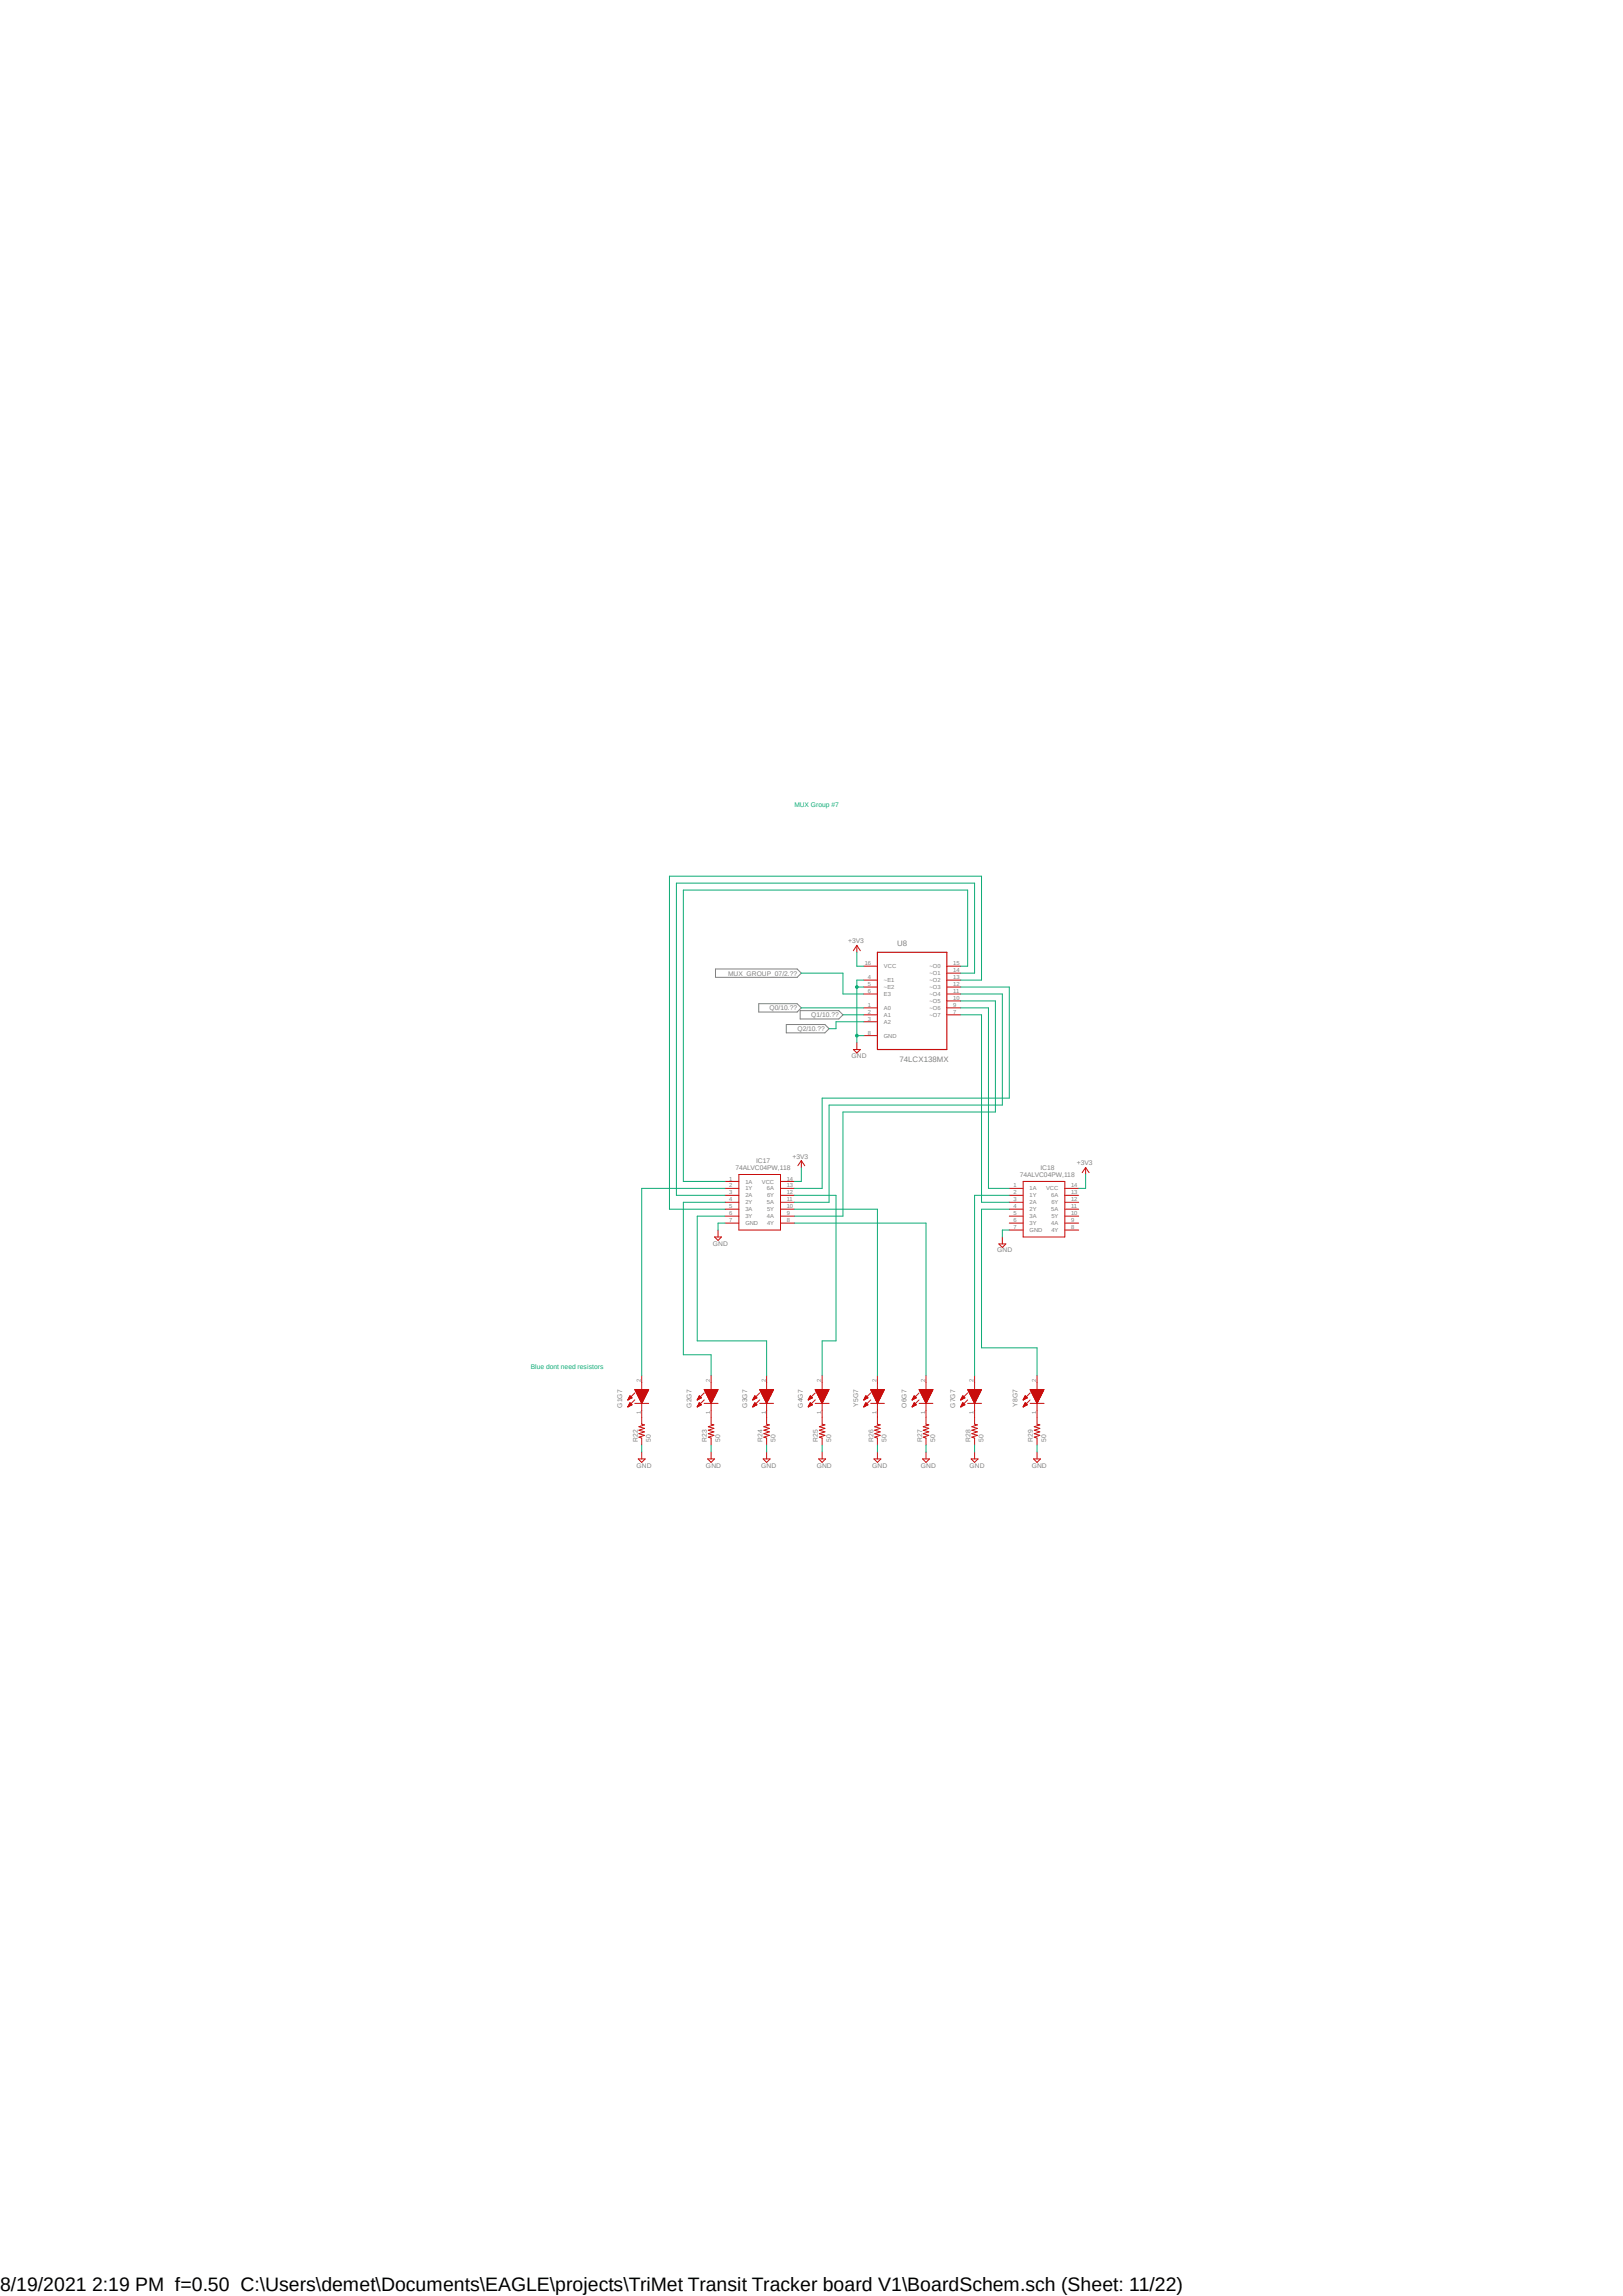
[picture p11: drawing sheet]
<svg xmlns="http://www.w3.org/2000/svg" width="297mm" height="420mm" viewBox="0 0 297 420" stroke-linecap="round" stroke-linejoin="round" font-family="sans-serif">
<defs><g id="words">
<text font-size="3.6" x="0" y="419.1">8/19/2021 2:19 PM f=0.50 C:\Users\demet\Documents\EAGLE\projects\TriMet Transit Tracker board V1\BoardSchem.sch (Sheet: 11/22)</text>
<g font-size="1.4" fill="#808080">
<text x="164.2" y="173">U8</text>
<text x="164.6" y="194.2">74LCX138MX</text>
</g>
<g font-size="1.2" fill="#0dab76">
<text x="145.4" y="147.6">MUX Group #7</text>
<text x="97.2" y="250.4">Blue dont need resistors</text>
</g>
<g font-size="1.2" fill="#808080">
<text x="155.2" y="172.6">+3V3</text>
<text x="133.3" y="178.5">MUX_GROUP_07/2.??</text>
<text x="140.8" y="184.8">Q0/10.??</text>
<text x="145.9" y="188.6">Q2/10.??</text>
<text x="148.5" y="186.1">Q1/10.??</text>
<text x="155.8" y="193.6">GND</text>
<text x="134.6" y="214">74ALVC04PW,118</text>
<text x="138.4" y="212.7">IC17</text>
<text x="145" y="211.9">+3V3</text>
<text x="186.6" y="215.3">74ALVC04PW,118</text>
<text x="190.4" y="214">IC18</text>
<text x="197.1" y="213.2">+3V3</text>
<text x="130.5" y="227.8">GND</text>
<text x="182.5" y="229.1">GND</text>
<text x="113.9" y="257.5" transform="rotate(-90 113.9 257.5)">G1G7</text>
<text x="126.6" y="257.5" transform="rotate(-90 126.6 257.5)">G2G7</text>
<text x="136.7" y="257.5" transform="rotate(-90 136.7 257.5)">G3G7</text>
<text x="146.9" y="257.5" transform="rotate(-90 146.9 257.5)">G4G7</text>
<text x="157.1" y="257.3" transform="rotate(-90 157.1 257.3)">Y5G7</text>
<text x="165.9" y="257.5" transform="rotate(-90 165.9 257.5)">O6G7</text>
<text x="174.8" y="257.5" transform="rotate(-90 174.8 257.5)">G7G7</text>
<text x="186.2" y="257.3" transform="rotate(-90 186.2 257.3)">Y8G7</text>
<text x="116.7" y="263.7" transform="rotate(-90 116.7 263.7)">R22</text>
<text x="119.1" y="263.7" transform="rotate(-90 119.1 263.7)">50</text>
<text x="129.4" y="263.7" transform="rotate(-90 129.4 263.7)">R23</text>
<text x="131.8" y="263.7" transform="rotate(-90 131.8 263.7)">50</text>
<text x="139.5" y="263.7" transform="rotate(-90 139.5 263.7)">R24</text>
<text x="141.9" y="263.7" transform="rotate(-90 141.9 263.7)">50</text>
<text x="149.7" y="263.7" transform="rotate(-90 149.7 263.7)">R25</text>
<text x="152.1" y="263.7" transform="rotate(-90 152.1 263.7)">50</text>
<text x="159.8" y="263.7" transform="rotate(-90 159.8 263.7)">R26</text>
<text x="162.2" y="263.7" transform="rotate(-90 162.2 263.7)">50</text>
<text x="168.7" y="263.7" transform="rotate(-90 168.7 263.7)">R27</text>
<text x="171.1" y="263.7" transform="rotate(-90 171.1 263.7)">50</text>
<text x="177.6" y="263.7" transform="rotate(-90 177.6 263.7)">R28</text>
<text x="180" y="263.7" transform="rotate(-90 180 263.7)">50</text>
<text x="189" y="263.7" transform="rotate(-90 189 263.7)">R29</text>
<text x="191.4" y="263.7" transform="rotate(-90 191.4 263.7)">50</text>
<text x="116.5" y="268.5">GND</text>
<text x="129.2" y="268.5">GND</text>
<text x="139.3" y="268.5">GND</text>
<text x="149.5" y="268.5">GND</text>
<text x="159.6" y="268.5">GND</text>
<text x="168.5" y="268.5">GND</text>
<text x="177.4" y="268.5">GND</text>
<text x="188.8" y="268.5">GND</text>
</g>
<g font-size="1.1" fill="#808080">
<text x="158.2" y="176.6">16</text>
<text x="158.8" y="179.1">4</text>
<text x="161.8" y="177.1">VCC</text>
<text x="161.8" y="179.7">~E1</text>
<text x="170.1" y="177.1">~O0</text>
<text x="170.1" y="178.4">~O1</text>
<text x="170.1" y="179.7">~O2</text>
<text x="174.5" y="176.6">15</text>
<text x="174.5" y="177.8">14</text>
<text x="174.5" y="179.1">13</text>
<text x="158.8" y="180.4">5</text>
<text x="158.8" y="181.7">6</text>
<text x="158.8" y="184.2">1</text>
<text x="158.8" y="185.5">2</text>
<text x="161.8" y="180.9">~E2</text>
<text x="161.8" y="182.2">E3</text>
<text x="161.8" y="184.7">A0</text>
<text x="170.1" y="180.9">~O3</text>
<text x="170.1" y="182.2">~O4</text>
<text x="170.1" y="183.5">~O5</text>
<text x="170.1" y="184.7">~O6</text>
<text x="174.5" y="180.4">12</text>
<text x="174.5" y="181.7">11</text>
<text x="174.5" y="182.9">10</text>
<text x="174.5" y="184.2">9</text>
<text x="174.5" y="185.5">7</text>
<text x="158.8" y="186.7">3</text>
<text x="158.8" y="189.3">8</text>
<text x="161.8" y="186">A1</text>
<text x="161.8" y="187.3">A2</text>
<text x="161.8" y="189.8">GND</text>
<text x="170.1" y="186">~O7</text>
<text x="133.4" y="215.9">1</text>
<text x="144" y="215.9">14</text>
<text x="133.4" y="217.2">2</text>
<text x="133.4" y="218.5">3</text>
<text x="133.4" y="219.8">4</text>
<text x="133.4" y="221">5</text>
<text x="136.4" y="216.5">1A</text>
<text x="136.4" y="217.8">1Y</text>
<text x="136.4" y="219">2A</text>
<text x="136.4" y="220.3">2Y</text>
<text x="136.4" y="221.6">3A</text>
<text x="139.4" y="216.5">VCC</text>
<text x="140.3" y="217.8">6A</text>
<text x="140.3" y="220.3">5A</text>
<text x="140.4" y="219">6Y</text>
<text x="140.4" y="221.6">5Y</text>
<text x="144" y="217.2">13</text>
<text x="144" y="218.5">12</text>
<text x="144" y="219.8">11</text>
<text x="144" y="221">10</text>
<text x="185.5" y="217.2">1</text>
<text x="185.5" y="218.5">2</text>
<text x="185.5" y="219.8">3</text>
<text x="185.5" y="221">4</text>
<text x="188.4" y="217.8">1A</text>
<text x="188.4" y="219">1Y</text>
<text x="188.4" y="220.3">2A</text>
<text x="188.4" y="221.6">2Y</text>
<text x="191.4" y="217.8">VCC</text>
<text x="192.4" y="219">6A</text>
<text x="192.4" y="221.6">5A</text>
<text x="192.4" y="220.3">6Y</text>
<text x="196" y="217.2">14</text>
<text x="196" y="218.5">13</text>
<text x="196" y="219.8">12</text>
<text x="196" y="221">11</text>
<text x="133.4" y="222.3">6</text>
<text x="133.4" y="223.6">7</text>
<text x="136.4" y="222.8">3Y</text>
<text x="136.4" y="224.1">GND</text>
<text x="140.3" y="222.8">4A</text>
<text x="140.4" y="224.1">4Y</text>
<text x="144" y="222.3">9</text>
<text x="144" y="223.6">8</text>
<text x="185.5" y="222.3">5</text>
<text x="185.5" y="223.6">6</text>
<text x="185.5" y="224.8">7</text>
<text x="188.4" y="222.8">3A</text>
<text x="188.4" y="224.1">3Y</text>
<text x="188.4" y="225.4">GND</text>
<text x="192.4" y="224.1">4A</text>
<text x="192.4" y="222.8">5Y</text>
<text x="192.4" y="225.4">4Y</text>
<text x="196" y="222.3">10</text>
<text x="196" y="223.6">9</text>
<text x="196" y="224.8">8</text>
<text x="117.3" y="252.7" transform="rotate(-90 117.3 252.7)">2</text>
<text x="130" y="252.7" transform="rotate(-90 130 252.7)">2</text>
<text x="140.1" y="252.7" transform="rotate(-90 140.1 252.7)">2</text>
<text x="150.3" y="252.7" transform="rotate(-90 150.3 252.7)">2</text>
<text x="160.4" y="252.7" transform="rotate(-90 160.4 252.7)">2</text>
<text x="169.3" y="252.7" transform="rotate(-90 169.3 252.7)">2</text>
<text x="178.2" y="252.7" transform="rotate(-90 178.2 252.7)">2</text>
<text x="189.6" y="252.7" transform="rotate(-90 189.6 252.7)">2</text>
<text x="117.3" y="258.7" transform="rotate(-90 117.3 258.7)">1</text>
<text x="130" y="258.7" transform="rotate(-90 130 258.7)">1</text>
<text x="140.1" y="258.7" transform="rotate(-90 140.1 258.7)">1</text>
<text x="150.3" y="258.7" transform="rotate(-90 150.3 258.7)">1</text>
<text x="160.4" y="258.7" transform="rotate(-90 160.4 258.7)">1</text>
<text x="169.3" y="258.7" transform="rotate(-90 169.3 258.7)">1</text>
<text x="178.2" y="258.7" transform="rotate(-90 178.2 258.7)">1</text>
<text x="189.6" y="258.7" transform="rotate(-90 189.6 258.7)">1</text>
</g>
</g></defs>
<path d="M96.8 146.3l103.4 122.5M200.2 146.3l-103.4 122.5" fill="none" stroke="#fff" stroke-width=".18"/>
<path d="M130.9 177.2h15l.7 .8-.7 .8h-15zM138.9 183.6h7l.7 .8-.7 .7h-7zM143.9 187.4h7.1l.7 .8-.7 .7h-7.1zM146.4 184.9h7.1l.8 .7-.8 .8h-7.1z" fill="none" stroke="#808080" stroke-width=".18"/>
<path d="M160.6 174.2h12.7v17.8h-12.7z" fill="none" stroke="#c90d0c" stroke-width=".21"/>
<g fill="none" stroke="#c90d0c" stroke-width=".18">
<path d="M156.8 172.9l.6 1M156.8 172.9l-.6 1M156.8 172.9v1.3M158.1 176.7h2.5M158.1 179.3h2.5M173.3 176.7h2.5M173.3 179.3h2.5M173.3 178h2.5M156.2 192h1.2l-.6 .6zM156.8 190.7v1.3M158.1 180.6h2.5M158.1 181.8h2.5"/>
<path d="M158.1 184.4h2.5M158.1 185.6h2.5M158.1 186.9h2.5M158.1 189.4h2.5M173.3 180.6h2.5M173.3 181.8h2.5M173.3 184.4h2.5M173.3 185.6h2.5M173.3 183.1h2.5M132.7 216.1h2.5M132.7 217.4h2.5M132.7 218.7h2.5"/>
<path d="M132.7 219.9h2.5M135.2 214.8h7.6v10.2h-7.6zM142.8 216.1h2.6M142.8 217.4h2.6M142.8 218.7h2.6M142.8 219.9h2.6M146.6 212.3l.7 .9M146.6 212.3l-.6 .9M146.6 212.3v1.3M184.7 217.4h2.5M184.7 218.7h2.5M184.7 219.9h2.5"/>
<path d="M187.2 216.1h7.7v10.2h-7.7zM194.9 217.4h2.5M194.9 218.7h2.5M194.9 219.9h2.5M198.7 213.6l.6 .9M198.7 213.6l-.7 .9M198.7 213.6v1.2M130.8 226.3h1.2l-.6 .6zM131.4 225v1.3M132.7 221.2h2.5M132.7 222.5h2.5M132.7 223.7h2.5"/>
<path d="M142.8 221.2h2.6M142.8 222.5h2.6M142.8 223.7h2.6M182.8 227.5h1.3l-.7 .7zM183.4 226.3v1.2M184.7 225h2.5M184.7 221.2h2.5M184.7 222.5h2.5M184.7 223.7h2.5M194.9 225h2.5M194.9 221.2h2.5M194.9 222.5h2.5"/>
<path d="M194.9 223.7h2.5M114.9 257.3v.1M114.9 256.1h.1M114.9 256h.1M114.9 257.3h.1M115 257.2h.1M115 255.8h.4M115 257.2h.3M115.1 255.8h.4M115.1 255.7h.6M115.1 257h.6M115.1 255.7h.5"/>
<path d="M115.1 255.6h.4M115.1 256.9h.5M115.1 256.8h.4M115.2 255.5h.3M115.2 256.8h.3M115.2 256.7h.2M115.2 255.4h.2M115.3 256.7h.1M115.3 255.9h-.3M115.3 255.4h.1M115.5 257l-.5 .1M115.7 257l-.4-.4-.4 .7"/>
<path d="M115.7 257l-.8 .3M115.7 255.7l-.4-.4-.4 .8M115.7 255.7l-.8 .4M116.2 256.7h2.5M116.2 256.1l-1.3 1.2M116.2 254.8l-1.3 1.3M116.2 254.2h2.5l-1.3 2.5zM116.2 254.3h2.5M116.3 254.4h2.3M116.3 254.5h2.3M116.4 254.6h2.1M116.4 254.7h2"/>
<path d="M116.5 254.8h1.9M116.5 254.9h1.8M116.5 254.9h1.9M116.6 255h1.7M116.6 255.1h1.7M116.7 255.2h1.5M116.7 255.1h1.5M116.7 255.3h1.5M116.8 255.3h1.4M116.8 255.4h1.3M116.8 255.5h1.3M116.9 255.6h1.1"/>
<path d="M116.9 255.7h1M116.9 255.7h1.1M117 255.8h.9M117.1 256h.7M117.1 256.1h.7M117.2 256.2h.5M117.2 256.3h.5M117.3 256.3h.3M117.3 256.5h.3M117.3 256.4h.3M117.4 256.6h.1M117.4 251.6v2.6"/>
<path d="M117.4 256.7v3.8l.5 .1-1 .4 1 .3-1 .3 1 .3-1 .4 1 .3-1 .3 .5 .2v1.2M117.4 256.7l.1 .1M117.4 256.7h.1M117.9 255.9h-.8M127.6 257.3v.1M127.6 256.1h.1M127.6 256h.1M127.6 257.3h.1M127.7 257.2h.1M127.7 257.2h.3M127.7 255.8h.4M127.8 255.8h.4"/>
<path d="M127.8 255.7h.6M127.8 255.7h.5M127.8 257h.6M127.8 256.9h.5M127.8 255.6h.4M127.8 256.8h.4M127.9 255.5h.3M127.9 256.8h.3M127.9 256.7h.2M127.9 255.4h.2M128 255.9h-.3M128.2 257l-.5 .1"/>
<path d="M128.4 257l-.4-.4-.4 .7M128.4 257l-.8 .3M128.4 255.7l-.4-.4-.4 .8M128.4 255.7l-.8 .4M128.9 256.7h2.5M128.9 254.2h2.5l-1.3 2.5zM128.9 256.1l-1.3 1.2M128.9 254.8l-1.3 1.3M128.9 254.3h2.5M128.9 254.4h2.4M129 254.4h2.3M129 254.5h2.2"/>
<path d="M129.1 254.6h2.1M129.1 254.7h2M129.2 254.8h1.9M129.2 254.9h1.9M129.2 254.9h1.8M129.3 255h1.7M129.3 255.1h1.6M129.3 255.1h1.7M129.4 255.2h1.5M129.4 255.3h1.5M129.5 255.4h1.3M129.5 255.3h1.4"/>
<path d="M129.5 255.5h1.2M129.6 255.7h1.1M129.6 255.6h1.1M129.6 255.7h1M129.7 255.8h.9M129.7 255.9h.9M129.8 256h.7M129.8 256.2h.6M129.8 256.1h.7M129.9 256.2h.5M129.9 256.3h.4M130 256.4h.3"/>
<path d="M130 256.3h.3M130 256.5h.3M130 256.5h.2M130.1 256.7h.1M130.1 256.6h.1M130.1 251.6v2.6M130.1 256.7v3.8l.5 .1-1 .4 1 .3-1 .3 1 .3-1 .4 1 .3-1 .3 .5 .2v1.2M130.1 256.7l.1 .1M137.8 257.3v.1M137.8 256.1h.1M137.8 256h.1M137.8 257.3h.1"/>
<path d="M137.8 257.2h.2M137.8 257.2h.3M137.9 255.8h.4M137.9 255.8h.5M137.9 255.7h.6M137.9 257h.6M138 255.7h.4M138 256.9h.4M138 255.6h.4M138 256.8h.4M138 256.7h.3M138 255.5h.3"/>
<path d="M138 255.4h.3M138 256.8h.3M138.1 256.7h.1M138.1 255.4h.1M138.1 255.9h-.3M138.4 257l-.5 .1M138.5 257l-.4-.4-.3 .7M138.5 257l-.7 .3M138.5 255.7l-.4-.4-.3 .8M138.5 255.7l-.7 .4M139 256.7h2.6M139 254.2h2.6l-1.3 2.5z"/>
<path d="M139 256.1l-1.2 1.2M139 254.8l-1.2 1.3M139.1 254.3h2.4M139.1 254.4h2.4M139.1 254.4h2.3M139.2 254.6h2.2M139.2 254.5h2.2M139.3 254.7h2M139.4 254.9h1.8M139.4 255.1h1.7M139.4 255h1.7M139.5 255.1h1.6"/>
<path d="M139.5 255.2h1.6M139.6 255.3h1.4M139.6 255.4h1.4M139.7 255.4h1.2M139.7 255.6h1.1M139.7 255.5h1.2M139.7 255.7h1.1M139.8 255.7h1M139.8 255.8h.9M139.8 255.8h1M139.9 255.9h.8M140 256.1h.6"/>
<path d="M140 256h.6M140 256.2h.6M140 256.2h.5M140.1 256.3h.4M140.1 256.4h.4M140.2 256.5h.2M140.2 256.6h.1M140.3 256.7h.1M140.3 251.6v2.6M140.3 256.7v3.8l.5 .1-1 .4 1 .3-1 .3 1 .3-1 .4 1 .3-1 .3 .5 .2v1.2M140.3 256.7v.1M141.3 254.8h-2"/>
<path d="M147.9 256h.1M147.9 257.3h.1M147.9 257.3l.1 .1M147.9 256.1h.1M148 257.2h.2M148 257.2h.3M148 255.8h.4M148 255.8h.5M148.1 255.7h.6M148.1 257h.6M148.1 255.7h.5M148.1 256.9h.5"/>
<path d="M148.2 255.6h.3M148.2 255.5h.3M148.2 256.8h.3M148.2 256.7h.2M148.2 255.4h.2M148.3 256.7h.1M148.3 255.4h.1M148.3 255.9h-.3M148.5 257l-.5 .1M148.7 257l-.4-.4-.4 .7M148.7 257l-.8 .3M148.7 255.7l-.4-.4-.4 .8"/>
<path d="M148.7 255.7l-.8 .4M149.2 256.7h2.5M149.2 254.2h2.5l-1.2 2.5zM149.2 254.3h2.5M149.2 256.1l-1.3 1.2M149.2 254.8l-1.3 1.3M149.2 254.3h2.4M149.3 254.4h2.3M149.3 254.5h2.3M149.4 254.6h2.1M149.4 254.8h2M149.4 254.7h2.1"/>
<path d="M149.5 254.9h1.8M149.6 255h1.7M149.6 254.9h1.7M149.6 255.1h1.7M149.6 255.1h1.6M149.7 255.3h1.5M149.7 255.2h1.5M149.7 255.3h1.4M149.8 255.4h1.3M149.8 255.5h1.2M149.9 255.6h1.1M149.9 255.7h1.1"/>
<path d="M149.9 255.8h1M150 255.8h.9M150 255.9h.8M150.1 256h.7M150.1 256.1h.6M150.2 256.2h.5M150.2 256.3h.5M150.2 256.3h.4M150.3 256.4h.3M150.3 256.5h.2M150.3 256.5h.3M150.4 256.6h.1"/>
<path d="M150.4 256.7h.1M150.5 251.6v2.6M150.5 256.7v3.8l.5 .1-1.1 .4 1.1 .3-1.1 .3 1.1 .3-1.1 .4 1.1 .3-1.1 .3 .6 .2v1.2M150.5 256.7v.1M158.1 256h.1M158.1 257.3h.1M158.1 257.3v.1M158.1 256.1h.1M158.1 257.2h.2M158.2 257.2h.3M158.2 255.8h.4M158.2 255.8h.5"/>
<path d="M158.2 255.7h.6M158.2 257h.6M158.3 255.7h.4M158.3 256.9h.4M158.3 255.6h.4M158.3 255.5h.3M158.3 256.8h.4M158.3 256.8h.3M158.4 256.7h.2M158.4 255.4h.2M158.4 256.7h.1M158.4 255.4h.1"/>
<path d="M158.5 255.9h-.4M158.7 257l-.5 .1M158.8 257l-.3-.4-.4 .7M158.8 257l-.7 .3M158.8 255.7l-.3-.4-.4 .8M158.8 255.7l-.7 .4M159.3 256.7h2.5M159.3 254.2h2.5l-1.2 2.5zM159.3 254.3h2.5M159.3 256.1l-1.2 1.2M159.3 254.8l-1.2 1.3M159.4 254.3h2.4"/>
<path d="M159.4 254.4h2.3M159.4 254.4h2.4M159.5 254.5h2.2M159.5 254.6h2.2M159.6 254.7h2M159.6 254.6h2M159.6 254.8h2M159.7 254.9h1.8M159.7 255h1.8M159.8 255.1h1.6M159.8 255.2h1.5M159.9 255.3h1.4"/>
<path d="M159.9 255.4h1.3M160 255.5h1.2M160 255.6h1.2M160.1 255.7h1M160.1 255.8h1M160.1 255.8h.9M160.2 256h.8M160.3 256.1h.6M160.3 256.2h.5M160.3 256.2h.6M160.4 256.3h.4M160.4 256.5h.3"/>
<path d="M160.4 256.4h.3M160.5 256.5h.2M160.5 256.6h.2M160.6 256.7h.1M160.6 251.6v2.6M160.6 256.7v3.8l.5 .1-1 .4 1 .3-1 .3 1 .3-1 .4 1 .3-1 .3 .5 .2v1.2M160.6 256.7v.1M161 255.9h-.8M166.9 257.3l.1 .1M166.9 256.1h.1M167 256h.1M167 257.3h.1"/>
<path d="M167 257.2h.2M167 255.8h.4M167 257.2h.3M167.1 255.8h.5M167.1 255.7h.6M167.1 257h.6M167.2 255.7h.4M167.2 255.6h.4M167.2 256.9h.4M167.2 256.8h.4M167.2 255.5h.3M167.2 256.8h.3"/>
<path d="M167.3 256.7h.1M167.3 255.4h.1M167.3 255.9h-.3M167.6 257l-.6 .1M167.7 257l-.4-.4-.4 .7M167.7 257l-.8 .3M167.7 255.7l-.4-.4-.4 .8M167.7 255.7l-.8 .4M168.2 256.7h2.5M168.2 254.2h2.5l-1.2 2.5zM168.2 256.1l-1.3 1.2M168.2 254.8l-1.3 1.3"/>
<path d="M168.2 254.3h2.5M168.3 254.3h2.4M168.3 254.4h2.3M168.4 254.5h2.2M168.4 254.6h2.2M168.4 254.7h2.1M168.4 254.6h2.1M168.5 254.8h2M168.6 254.9h1.7M168.6 254.9h1.8M168.6 255h1.7M168.7 255.1h1.6"/>
<path d="M168.7 255.2h1.5M168.7 255.3h1.5M168.8 255.3h1.4M168.8 255.4h1.3M168.9 255.5h1.2M168.9 255.6h1.2M169 255.7h1M169 255.8h1M169 255.8h.9M169.1 256h.7M169.2 256.1h.6M169.2 256.2h.5"/>
<path d="M169.2 256.2h.6M169.2 256.3h.5M169.3 256.3h.4M169.3 256.5h.3M169.3 256.4h.3M169.4 256.5h.2M169.4 256.6h.1M169.5 256.7h.1M169.5 251.6v2.6M169.5 256.7v3.8l.5 .1-1 .4 1 .3-1 .3 1 .3-1 .4 1 .3-1 .3 .5 .2v1.2M169.5 256.7v.1M169.9 255.9h-.8"/>
<path d="M175.8 257.3l.1 .1M175.8 256.1h.1M175.9 256h.1M175.9 257.3h.1M175.9 257.2h.2M175.9 257.2h.3M175.9 255.8h.4M176 255.8h.4M176 255.7h.6M176 255.7h.5M176 257h.6M176 256.9h.5"/>
<path d="M176.1 255.6h.3M176.1 256.8h.3M176.1 255.5h.3M176.1 256.7h.2M176.1 255.4h.2M176.2 255.9h-.3M176.4 257l-.5 .1M176.6 257l-.4-.4-.4 .7M176.6 257l-.8 .3M176.6 255.7l-.4-.4-.4 .8M176.6 255.7l-.8 .4M177.1 256.7h2.5"/>
<path d="M177.1 254.2h2.5l-1.2 2.5zM177.1 256.1l-1.3 1.2M177.1 254.8l-1.3 1.3M177.1 254.3h2.5M177.2 254.4h2.3M177.2 254.3h2.4M177.2 254.5h2.3M177.3 254.6h2.1M177.3 254.6h2.2M177.3 254.7h2.1M177.4 254.8h1.9M177.4 254.9h1.9"/>
<path d="M177.5 254.9h1.7M177.5 255h1.7M177.5 255.1h1.7M177.6 255.2h1.5M177.6 255.3h1.5M177.7 255.4h1.3M177.7 255.3h1.4M177.8 255.5h1.1M177.8 255.7h1.1M177.8 255.6h1.1M177.9 255.8h.9M177.9 255.9h.9"/>
<path d="M178 256h.7M178.1 256.2h.5M178.1 256.1h.6M178.1 256.3h.5M178.2 256.4h.3M178.2 256.3h.4M178.2 256.5h.3M178.3 256.5h.1M178.3 256.7h.1M178.3 256.6h.1M178.4 251.6v2.6M178.4 256.7v3.8l.5 .1-1.1 .4 1.1 .3-1.1 .3 1.1 .3-1.1 .4 1.1 .3-1.1 .3 .6 .2v1.2"/>
<path d="M178.4 256.7v.1M187.2 257.3l.1 .1M187.2 256.1h.1M187.3 256h.1M187.3 257.3h.1M187.3 257.2h.2M187.3 257.2h.3M187.4 255.8h.3M187.4 255.8h.5M187.4 255.7h.6M187.4 257h.6M187.5 255.7h.4"/>
<path d="M187.5 256.9h.4M187.5 255.6h.4M187.5 256.8h.4M187.5 256.7h.2M187.5 255.5h.3M187.5 255.4h.2M187.5 256.8h.3M187.6 256.7h.1M187.6 255.4h.1M187.6 255.9h-.3M187.9 257l-.5 .1M188 257l-.4-.4-.4 .7"/>
<path d="M188 257l-.8 .3M188 255.7l-.4-.4-.4 .8M188 255.7l-.8 .4M188.5 256.7h2.6M188.5 254.2h2.6l-1.3 2.5zM188.5 256.1l-1.3 1.2M188.5 254.8l-1.3 1.3M188.6 254.3h2.4M188.6 254.4h2.4M188.6 254.4h2.3M188.7 254.6h2.1M188.7 254.5h2.2"/>
<path d="M188.8 254.7h2M188.8 254.9h1.9M188.9 254.9h1.8M188.9 255.1h1.7M188.9 255h1.7M189 255.1h1.6M189 255.2h1.5M189.1 255.3h1.4M189.1 255.4h1.4M189.1 255.4h1.3M189.2 255.6h1.1M189.2 255.5h1.2"/>
<path d="M189.2 255.7h1.1M189.3 255.7h1M189.3 255.8h.9M189.4 255.9h.8M189.4 256.1h.7M189.4 256h.7M189.5 256.2h.6M189.5 256.2h.5M189.6 256.3h.3M189.6 256.3h.4M189.6 256.4h.3M189.7 256.5h.2"/>
<path d="M189.7 256.6h.1M189.7 256.7h.1M189.8 251.6v2.6M189.8 256.7v3.8l.5 .1-1 .4 1 .3-1 .3 1 .3-1 .4 1 .3-1 .3 .5 .2v1.2M189.8 256.7v.1M190.8 254.8h-2M116.8 266.9h1.3l-.7 .6zM117.4 265.6v1.3M129.5 266.9h1.3l-.7 .6zM130.1 265.6v1.3M139.7 266.9h1.2l-.6 .6zM140.3 265.6v1.3"/>
<path d="M149.8 266.9h1.3l-.6 .6zM150.5 265.6v1.3M159.9 266.9h1.3l-.6 .6zM160.6 265.6v1.3M168.8 266.9h1.3l-.6 .6zM169.5 265.6v1.3M177.7 266.9h1.3l-.6 .6zM178.4 265.6v1.3M189.1 266.9h1.3l-.6 .6zM189.8 265.6v1.3"/>
</g>
<path d="M156.8 174.2v2.5h1.3M158.1 179.3h-1.3v11.4M156.8 189.4h1.3M156.8 180.6h1.3M146.6 213.6v2.5h-1.2M198.7 214.8v2.6h-1.3M132.7 223.7h-1.3v1.3M184.7 225h-1.3v1.3" fill="none" stroke="#0dab76" stroke-width=".18"/>
<circle cx="156.8" cy="180.6" r=".25" fill="#0dab76"/>
<circle cx="156.8" cy="180.6" r=".25" fill="none" stroke="#0dab76" stroke-width=".18"/>
<circle cx="156.8" cy="189.4" r=".25" fill="#0dab76"/>
<g fill="none" stroke="#0dab76" stroke-width=".18">
<path d="M146.6 178h7.7v3.8h3.8M175.8 178h2.6v-16.5h-54.6v57.2h8.9M175.8 176.7h1.3v-13.9h-52v53.3h7.6M175.8 179.3h3.8v-19h-57.1v60.9h10.2M146.6 184.4h11.5M154.3 185.6h3.8M158.1 186.9h-5.1v1.3h-1.3M175.8 180.6h8.9v20.3h-34.2v16.5h-5.1M175.8 184.4h5.1v33h3.8M175.8 185.6h3.8v34.3h5.1M175.8 181.8h7.6v20.3h-31.7v17.8h-6.3M175.8 183.1h6.4v20.3h-27.9v19.1h-8.9"/>
<path d="M132.7 217.4h-15.3v34.2M132.7 219.9h-7.6v27.9h5v3.8M145.4 218.7h7.6v26.6h-2.5v6.3M184.7 218.7h-6.3v32.9M132.7 222.5h-5.1v22.8h12.7v6.3M145.4 221.2h15.2v30.4M145.4 223.7h24.1v27.9M184.7 221.2h-5.1v25.3h10.2v5.1M117.4 264.3v1.3M130.1 264.3v1.3M140.3 264.3v1.3M150.5 264.3v1.3"/>
<path d="M160.6 264.3v1.3M169.5 264.3v1.3M178.4 264.3v1.3M189.8 264.3v1.3"/>
<circle cx="156.8" cy="189.4" r=".25"/>
</g>
<use href="#words"/>
</svg>
